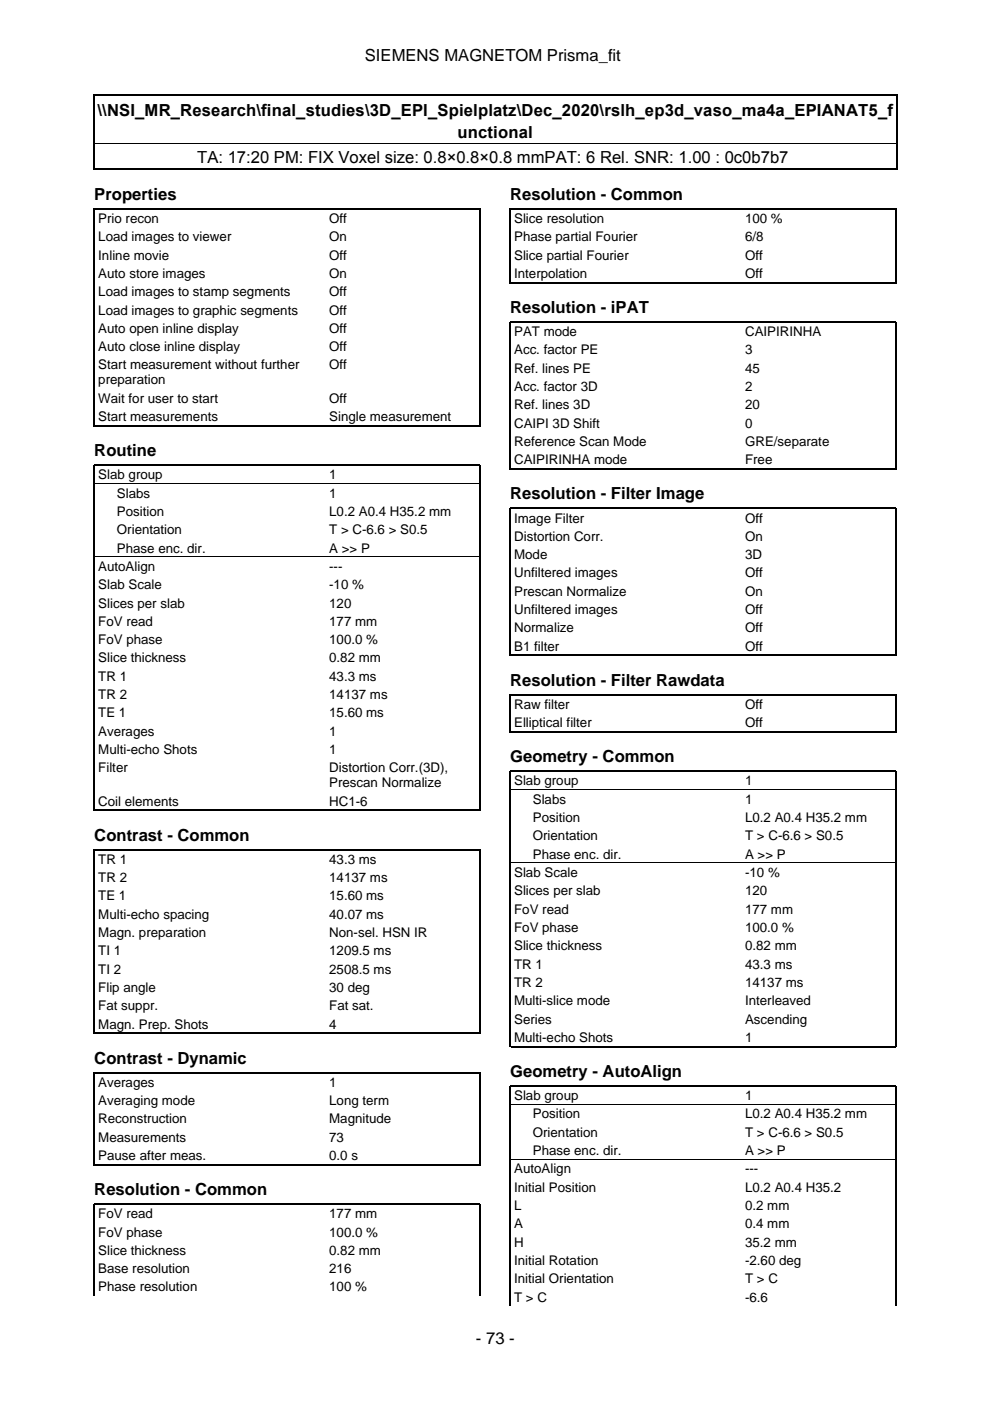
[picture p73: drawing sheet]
<svg xmlns="http://www.w3.org/2000/svg" width="210mm" height="297mm" viewBox="0 0 210 297" stroke-linecap="round" stroke-linejoin="round" font-family="sans-serif">
<defs><g id="words">
<g font-size="3.5">
<text x="77.4" y="12.9">SIEMENS MAGNETOM Prisma_fit</text>
<text x="20.7" y="24.6">\\NSI_MR_Research\final_studies\3D_EPI_Spielplatz\Dec_2020\rslh_ep3d_vaso_ma4a_EPIANAT5_f</text>
<text x="97" y="29.2">unctional</text>
<text x="41.8" y="34.6">TA: 17:20 PM: FIX Voxel size: 0.8×0.8×0.8 mmPAT: 6 Rel. SNR: 1.00 : 0c0b7b7</text>
<text x="20" y="42.4">Properties</text>
<text x="108.2" y="42.4">Resolution - Common</text>
<text x="108.2" y="66.3">Resolution - iPAT</text>
<text x="20" y="96.7">Routine</text>
<text x="108.2" y="105.9">Resolution - Filter Image</text>
<text x="108.2" y="145.4">Resolution - Filter Rawdata</text>
<text x="108.2" y="161.6">Geometry - Common</text>
<text x="20" y="178.2">Contrast - Common</text>
<text x="20" y="225.5">Contrast - Dynamic</text>
<text x="108.2" y="228.3">Geometry - AutoAlign</text>
<text x="20" y="253.4">Resolution - Common</text>
<text x="100.9" y="284.9">- 73 -</text>
</g>
<g font-size="2.8">
<text x="20.8" y="47.3">Prio recon</text>
<text x="69.8" y="47.3">Off</text>
<text x="109" y="47.3">Slice resolution</text>
<text x="158" y="47.3">100 %</text>
<text x="20.8" y="51.2">Load images to viewer</text>
<text x="69.8" y="51.2">On</text>
<text x="109" y="51.2">Phase partial Fourier</text>
<text x="158" y="51.2">6/8</text>
<text x="20.8" y="55.1">Inline movie</text>
<text x="20.8" y="58.9">Auto store images</text>
<text x="69.8" y="55.1">Off</text>
<text x="69.8" y="58.9">On</text>
<text x="109" y="55.1">Slice partial Fourier</text>
<text x="109" y="58.9">Interpolation</text>
<text x="158" y="55.1">Off</text>
<text x="158" y="58.9">Off</text>
<text x="20.8" y="62.8">Load images to stamp segments</text>
<text x="69.8" y="62.8">Off</text>
<text x="20.8" y="66.7">Load images to graphic segments</text>
<text x="20.8" y="70.6">Auto open inline display</text>
<text x="69.8" y="66.7">Off</text>
<text x="69.8" y="70.6">Off</text>
<text x="109" y="71.3">PAT mode</text>
<text x="158" y="71.3">CAIPIRINHA</text>
<text x="20.8" y="74.5">Auto close inline display</text>
<text x="69.8" y="74.5">Off</text>
<text x="109" y="75.2">Acc. factor PE</text>
<text x="158" y="75.2">3</text>
<text x="20.8" y="78.3">Start measurement without further</text>
<text x="20.8" y="81.5">preparation</text>
<text x="69.8" y="78.3">Off</text>
<text x="109" y="79">Ref. lines PE</text>
<text x="109" y="82.9">Acc. factor 3D</text>
<text x="158" y="79">45</text>
<text x="158" y="82.9">2</text>
<text x="20.8" y="85.4">Wait for user to start</text>
<text x="20.8" y="89.3">Start measurements</text>
<text x="69.8" y="85.4">Off</text>
<text x="69.8" y="89.3">Single measurement</text>
<text x="109" y="86.8">Ref. lines 3D</text>
<text x="158" y="86.8">20</text>
<text x="109" y="90.7">CAIPI 3D Shift</text>
<text x="109" y="94.6">Reference Scan Mode</text>
<text x="158" y="90.7">0</text>
<text x="158" y="94.6">GRE/separate</text>
<text x="20.8" y="101.6">Slab group</text>
<text x="69.8" y="101.6">1</text>
<text x="109" y="98.4">CAIPIRINHA mode</text>
<text x="158" y="98.4">Free</text>
<text x="24.8" y="105.5">Slabs</text>
<text x="69.8" y="105.5">1</text>
<text x="24.8" y="109.4">Position</text>
<text x="24.8" y="113.3">Orientation</text>
<text x="69.8" y="109.4">L0.2 A0.4 H35.2 mm</text>
<text x="69.8" y="113.3">T &gt; C-6.6 &gt; S0.5</text>
<text x="109" y="110.8">Image Filter</text>
<text x="158" y="110.8">Off</text>
<text x="24.8" y="117.2">Phase enc. dir.</text>
<text x="69.8" y="117.2">A &gt;&gt; P</text>
<text x="109" y="114.7">Distortion Corr.</text>
<text x="109" y="118.6">Mode</text>
<text x="158" y="114.7">On</text>
<text x="158" y="118.6">3D</text>
<text x="20.8" y="121.1">AutoAlign</text>
<text x="20.8" y="124.9">Slab Scale</text>
<text x="69.8" y="121.1">---</text>
<text x="69.8" y="124.9">-10 %</text>
<text x="109" y="122.4">Unfiltered images</text>
<text x="158" y="122.4">Off</text>
<text x="20.8" y="128.8">Slices per slab</text>
<text x="69.8" y="128.8">120</text>
<text x="109" y="126.3">Prescan Normalize</text>
<text x="109" y="130.2">Unfiltered images</text>
<text x="158" y="126.3">On</text>
<text x="158" y="130.2">Off</text>
<text x="20.8" y="132.7">FoV read</text>
<text x="20.8" y="136.6">FoV phase</text>
<text x="69.8" y="132.7">177 mm</text>
<text x="69.8" y="136.6">100.0 %</text>
<text x="109" y="134.1">Normalize</text>
<text x="109" y="138">B1 filter</text>
<text x="158" y="134.1">Off</text>
<text x="158" y="138">Off</text>
<text x="20.8" y="140.5">Slice thickness</text>
<text x="69.8" y="140.5">0.82 mm</text>
<text x="20.8" y="144.3">TR 1</text>
<text x="20.8" y="148.2">TR 2</text>
<text x="69.8" y="144.3">43.3 ms</text>
<text x="69.8" y="148.2">14137 ms</text>
<text x="20.8" y="152.1">TE 1</text>
<text x="20.8" y="156">Averages</text>
<text x="69.8" y="152.1">15.60 ms</text>
<text x="69.8" y="156">1</text>
<text x="109" y="150.3">Raw filter</text>
<text x="109" y="154.2">Elliptical filter</text>
<text x="158" y="150.3">Off</text>
<text x="158" y="154.2">Off</text>
<text x="20.8" y="159.9">Multi-echo Shots</text>
<text x="69.8" y="159.9">1</text>
<text x="20.8" y="163.7">Filter</text>
<text x="69.8" y="163.7">Distortion Corr.(3D),</text>
<text x="69.8" y="166.9">Prescan Normalize</text>
<text x="109" y="166.5">Slab group</text>
<text x="158" y="166.5">1</text>
<text x="20.8" y="170.8">Coil elements</text>
<text x="69.8" y="170.8">HC1-6</text>
<text x="113" y="170.4">Slabs</text>
<text x="158" y="170.4">1</text>
<text x="113" y="174.3">Position</text>
<text x="113" y="178.2">Orientation</text>
<text x="158" y="174.3">L0.2 A0.4 H35.2 mm</text>
<text x="158" y="178.2">T &gt; C-6.6 &gt; S0.5</text>
<text x="20.8" y="183.1">TR 1</text>
<text x="69.8" y="183.1">43.3 ms</text>
<text x="109" y="186">Slab Scale</text>
<text x="113" y="182.1">Phase enc. dir.</text>
<text x="158" y="182.1">A &gt;&gt; P</text>
<text x="158" y="186">-10 %</text>
<text x="20.8" y="187">TR 2</text>
<text x="20.8" y="190.9">TE 1</text>
<text x="69.8" y="187">14137 ms</text>
<text x="69.8" y="190.9">15.60 ms</text>
<text x="109" y="189.8">Slices per slab</text>
<text x="158" y="189.8">120</text>
<text x="20.8" y="194.8">Multi-echo spacing</text>
<text x="69.8" y="194.8">40.07 ms</text>
<text x="109" y="193.7">FoV read</text>
<text x="109" y="197.6">FoV phase</text>
<text x="158" y="193.7">177 mm</text>
<text x="158" y="197.6">100.0 %</text>
<text x="20.8" y="198.7">Magn. preparation</text>
<text x="20.8" y="202.5">TI 1</text>
<text x="69.8" y="198.7">Non-sel. HSN IR</text>
<text x="69.8" y="202.5">1209.5 ms</text>
<text x="109" y="201.5">Slice thickness</text>
<text x="158" y="201.5">0.82 mm</text>
<text x="20.8" y="206.4">TI 2</text>
<text x="69.8" y="206.4">2508.5 ms</text>
<text x="109" y="205.4">TR 1</text>
<text x="109" y="209.3">TR 2</text>
<text x="158" y="205.4">43.3 ms</text>
<text x="158" y="209.3">14137 ms</text>
<text x="20.8" y="210.3">Flip angle</text>
<text x="20.8" y="214.2">Fat suppr.</text>
<text x="69.8" y="210.3">30 deg</text>
<text x="69.8" y="214.2">Fat sat.</text>
<text x="109" y="213.1">Multi-slice mode</text>
<text x="158" y="213.1">Interleaved</text>
<text x="20.8" y="218.1">Magn. Prep. Shots</text>
<text x="69.8" y="218.1">4</text>
<text x="109" y="217">Series</text>
<text x="109" y="220.9">Multi-echo Shots</text>
<text x="158" y="217">Ascending</text>
<text x="158" y="220.9">1</text>
<text x="20.8" y="230.4">Averages</text>
<text x="69.8" y="230.4">1</text>
<text x="109" y="233.2">Slab group</text>
<text x="158" y="233.2">1</text>
<text x="20.8" y="234.3">Averaging mode</text>
<text x="20.8" y="238.2">Reconstruction</text>
<text x="69.8" y="234.3">Long term</text>
<text x="69.8" y="238.2">Magnitude</text>
<text x="113" y="237.1">Position</text>
<text x="158" y="237.1">L0.2 A0.4 H35.2 mm</text>
<text x="20.8" y="242.1">Measurements</text>
<text x="20.8" y="245.9">Pause after meas.</text>
<text x="69.8" y="242.1">73</text>
<text x="69.8" y="245.9">0.0 s</text>
<text x="113" y="241">Orientation</text>
<text x="113" y="244.9">Phase enc. dir.</text>
<text x="158" y="241">T &gt; C-6.6 &gt; S0.5</text>
<text x="158" y="244.9">A &gt;&gt; P</text>
<text x="109" y="248.8">AutoAlign</text>
<text x="158" y="248.8">---</text>
<text x="109" y="252.7">Initial Position</text>
<text x="109" y="256.6">L</text>
<text x="158" y="252.7">L0.2 A0.4 H35.2</text>
<text x="158" y="256.6">0.2 mm</text>
<text x="20.8" y="258.3">FoV read</text>
<text x="20.8" y="262.2">FoV phase</text>
<text x="69.8" y="258.3">177 mm</text>
<text x="69.8" y="262.2">100.0 %</text>
<text x="109" y="260.4">A</text>
<text x="158" y="260.4">0.4 mm</text>
<text x="20.8" y="266">Slice thickness</text>
<text x="20.8" y="269.9">Base resolution</text>
<text x="69.8" y="266">0.82 mm</text>
<text x="69.8" y="269.9">216</text>
<text x="109" y="264.3">H</text>
<text x="109" y="268.2">Initial Rotation</text>
<text x="158" y="264.3">35.2 mm</text>
<text x="158" y="268.2">-2.60 deg</text>
<text x="20.8" y="273.8">Phase resolution</text>
<text x="69.8" y="273.8">100 %</text>
<text x="109" y="272.1">Initial Orientation</text>
<text x="109" y="276">T &gt; C</text>
<text x="158" y="272.1">T &gt; C</text>
<text x="158" y="276">-6.6</text>
</g>
</g></defs>
<g fill="none" stroke="#000" stroke-width=".26">
<path d="M19.9 20v15.9M20 20.2h170M20 35.8h170M190.1 20v15.9M108.3 59.9h81.6M108.2 60.1v-15.8h81.8v15.8M20 90.4v-46.1h81.8v46.1M20.1 90.3h81.6M108.2 99.6v-31.3h81.8v31.3M108.3 99.4h81.6M108.2 139.1v-31.3h81.8v31.3M108.3 139h81.6"/>
<path d="M108.2 155.3v-8h81.8v8M108.3 155.2h81.6M20 171.9v-73.3h81.8v73.3M20.1 171.8h81.6M20 219.2v-39.1h81.8v39.1M20.1 219.1h81.6M108.2 222v-58.5h81.8v58.5M108.2 230.2v46.6M108.2 230.2h81.8M108.3 221.9h81.6M190 230.2v46.6M20 247.1v-19.7h81.8v19.7"/>
<path d="M20.1 246.9h81.6M20 274.7v-19.4h81.8v19.4"/>
</g>
<path d="M20 30.3h170M20.1 102.5h81.6M20.1 118h81.6M108.3 167.4h81.6M108.3 182.9h81.6M108.3 234.1h81.6M108.3 245.8h81.6" fill="none" stroke="#000" stroke-width=".21"/>
<use href="#words"/>
</svg>
